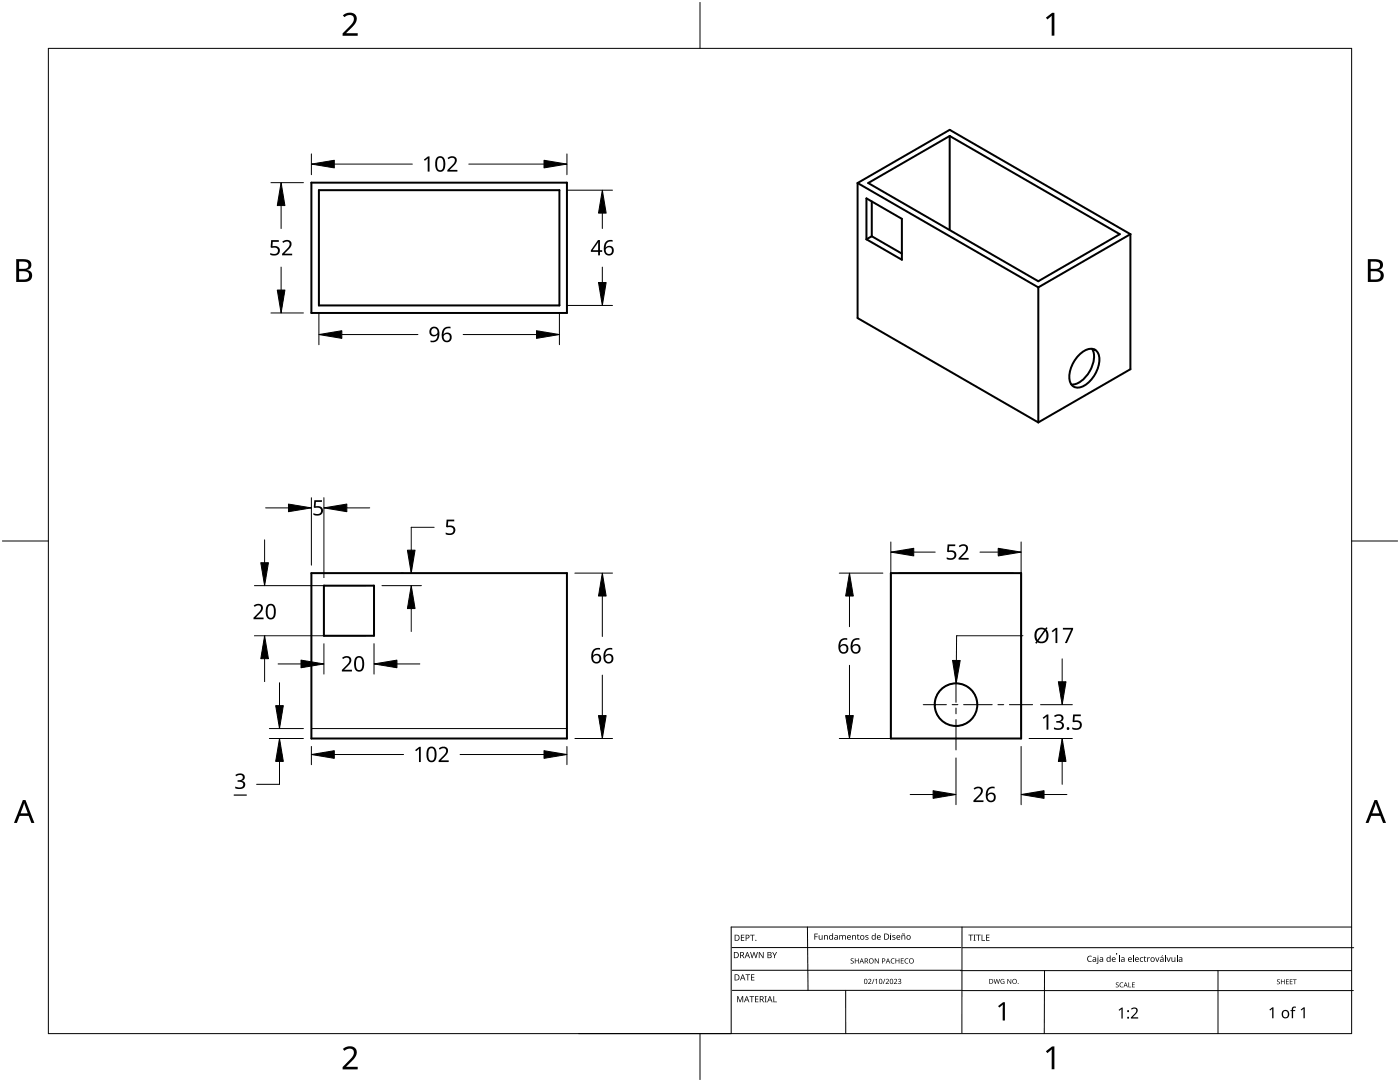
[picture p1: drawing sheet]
<svg xmlns="http://www.w3.org/2000/svg" width="279mm" height="216mm" viewBox="0 0 279 216" stroke-linecap="round" stroke-linejoin="round" font-family="sans-serif">
<g fill="none" stroke="#000" stroke-width=".4">
<path d="M62.1 36.4h51v26h-51zM63.6 37.9h48v23h-48zM171.2 36.5l36 20.8M171.2 36.5v27l36 20.8M171.2 36.5l18.3-10.6 36.1 20.8M172.9 39.6l7.1 4.1v8.1l-7.1-4.1zM173.3 36.5l16.2-9.4 34 19.6-16.3 9.4zM189.5 27.1v18.8M174 40.2v6.9M174 47.1l6 3.5M174 47.1l-1.1 .6M207.2 57.3v27"/>
<path d="M225.6 46.7l-18.4 10.6M225.6 46.7v27l-18.4 10.6M215.3 70.9a2.88 2.88 0 0 1 3.2-1.1 2.88 2.88 0 0 1 .7 3.4 5.7 5.7 0 0 1-3.9 4.1 1.78 1.78 0 0 1-1.9-2.1 6.7 6.7 0 0 1 1.9-4.3zM217.9 69.6a4.9 4.9 0 0 1-.9 5.2 4 4 0 0 1-3.2 1.9M62.1 114.4h51v33h-51zM64.6 116.9h10v10h-10zM177.8 114.4h26v33h-26z"/>
<circle cx="190.8" cy="140.6" r="4.3"/>
</g>
<path d="M9.7 9.7h260v196.5h-260z" fill="none" stroke="#000" stroke-width=".2"/>
<path d="M139.7 .5v9.2M.5 108h9.2M269.7 108h9.2M139.7 206.2v9.2" fill="none" stroke="#000" stroke-width=".2"/>
<g fill="#000">
<path d="M68.4 3.1a1.64 1.64 0 0 1 2.8 .4 2.52 2.52 0 0 1-1.2 2.2l-.9 .9h2.3v.5h-3v-.4l1.2-1.2a1.95 1.95 0 0 0 .9-2.2 1.23 1.23 0 0 0-1.8 .1zM208.7 3.5l1.3-.9h.4v4.5h-.5v-4l-.9 .8zM68.4 209.3a1.64 1.64 0 0 1 2.8 .4 2.52 2.52 0 0 1-1.2 2.2l-.9 1h2.3v.5h-3v-.5l1.2-1.2a1.95 1.95 0 0 0 .9-2.1 1.23 1.23 0 0 0-1.8 .1zM208.7 209.8l1.3-1h.4v4.6h-.5v-4l-.9 .7z"/>
<path d="M3.2 51.7h1.3a1.28 1.28 0 0 1 1.7 1.3 1.04 1.04 0 0 1-.8 .9 1.23 1.23 0 0 1 1 1.5 1.23 1.23 0 0 1-1.6 .9h-1.6zM3.8 54.1v1.7h.9a.86 .86 0 0 0 1.1-.9 .86 .86 0 0 0-1.1-.8zM3.8 52.2v1.4h.8a.78 .78 0 0 0 1.1-.7 .78 .78 0 0 0-1.1-.7z"/>
<path d="M273 51.7h1.3a1.28 1.28 0 0 1 1.7 1.3 1.04 1.04 0 0 1-.9 .9 1.23 1.23 0 0 1 1 1.5 1.23 1.23 0 0 1-1.5 .9h-1.6zM273.6 54.1v1.7h.9a.86 .86 0 0 0 1.1-.9 .86 .86 0 0 0-1.2-.8zM273.6 52.2v1.4h.8a.78 .78 0 0 0 1-.7 .78 .78 0 0 0-1.1-.7z"/>
<path d="M4.6 159.6h.5l1.8 4.6h-.6l-.6-1.4h-1.8l-.5 1.4h-.6zM4.8 160.2l-.7 2.1h1.4z"/>
<path d="M274.3 159.6h.5l1.8 4.6h-.6l-.5-1.4h-1.8l-.6 1.4h-.6zM274.6 160.2l-.7 2.1h1.4z"/>
</g>
<path d="M146.1 189.1h45.7M146.1 193.6h45.7M146.2 197.6h45.7M161.1 185l.2 12.6M168.8 197.6v8.6M191.6 193.7h78.1M192 185v21.1M192 197.7h78.1M192.1 189.1h78.1M208.5 193.7l-.1 12.5M243.1 193.7v12.5M269.7 185h-123.8v21.2h-30.5" fill="none" stroke="#000" stroke-width=".2"/>
<g fill="#000">
<path d="M147.1 198.8h.2l.4 1 .4-1h.2v1.2h-.1v-1.1l-.4 1.1h-.2l-.4-1.1v1.1h-.1zM147.9 186.5h.6v.2h-.5v.3h.5v.2h-.5v.4h.5v.1h-.6zM148.8 194.4h.9v.2h-.4v1h-.1v-1h-.4zM149.6 198.8h.9v.1h-.4v1.1h-.1v-1.1h-.4zM149.7 186.5h.9v.2h-.4v1h-.1v-1h-.4zM149.9 194.4h.7v.2h-.6v.3h.5v.2h-.5v.4h.6v.1h-.7zM149.7 190h.2l.2 1 .3-1h.2l.2 1 .3-1h.1l-.3 1.2h-.1l-.3-1.1-.3 1.1h-.2zM150.7 198.8h.7v.1h-.6v.4h.5v.1h-.5v.5h.6v.1h-.7zM151.4 190h.2l.7 1v-1h.1v1.2h-.2l-.6-1v1h-.2zM152.6 198.8h.4l-.1 .1v1l.1 .1h-.4l.1-.1v-1zM154.3 198.8h.2v1.1h.5v.1h-.7zM154.1 190h.2l.3 .6 .3-.6h.2l-.4 .7v.5h-.2v-.5z"/>
<path d="M162.5 186.3h.7v.1h-.5v.5h.5v.1h-.5v.5h-.2zM163.4 186.6h.1v.6a.24 .24 0 0 0 .3 .2 .24 .24 0 0 0 .2-.3v-.5h.2v.9l-.2-.1a.35 .35 0 0 1-.4 .1 .35 .35 0 0 1-.2-.3zM164.4 186.6l.2 .1a.35 .35 0 0 1 .4-.1 .35 .35 0 0 1 .2 .3v.6h-.1v-.6a.24 .24 0 0 0-.3-.2 .24 .24 0 0 0-.2 .3v.5h-.2zM167.5 186.6l.1 .1 .3-.1a.35 .35 0 0 0 .6 0l.3 .2v.7h-.1v-.6a.22 .22 0 0 0-.3-.2 .22 .22 0 0 0-.2 .3v.5h-.1v-.6a.23 .23 0 0 0-.3-.2 .23 .23 0 0 0-.2 .3v.5h-.1zM169.8 191.3l.4-.1 .2 .1-.1 .1a.24 .24 0 0 0-.3-.1 .24 .24 0 0 0-.1 .3 .24 .24 0 0 0 .3 .1 .32 .32 0 0 1 .1 .6 .32 .32 0 0 1-.5-.2 .26 .26 0 0 0 .4 .1 .26 .26 0 0 0 0-.4 .26 .26 0 0 0-.3-.1zM170 186.6l.2 .1a.35 .35 0 0 1 .4-.1 .35 .35 0 0 1 .2 .3v.6h-.1v-.6a.24 .24 0 0 0-.3-.2 .24 .24 0 0 0-.2 .3v.5h-.2zM170.6 191.2h.1v.5h.6v-.5h.1v1.1h-.1v-.5h-.6v.5h-.1zM171.2 186.4l.1 .2h.2v.1h-.2v.6l.2 .1v.1l-.4-.1v-.7l-.1-.1zM172.7 186.7l.6-.1-.2 .1a.19 .19 0 0 0-.2 0 .19 .19 0 0 0 0 .3 .19 .19 0 0 0 .2 0 .31 .31 0 0 1 .1 .5 .31 .31 0 0 1-.5-.2l.1 .1a.22 .22 0 0 0 .3 0 .22 .22 0 0 0 0-.3 .22 .22 0 0 0-.2-.1l-.2-.1zM173.3 195.4a.37 .37 0 0 1 .6 .1 .37 .37 0 0 1-.3 .5l-.2 .2h.5v.1h-.7l.3-.3a.27 .27 0 0 0 .3-.3 .27 .27 0 0 0-.4-.2zM174.4 195.3h.1l-.4 1h-.1zM174.6 195.5l.4-.2v1h-.1v-.8l-.2 .1z"/>
<path d="M174.6 191.2h.1l.6 .9v-.9h.1v1.1h-.2l-.5-.9v.9h-.1zM176.5 195.3h.2l-.4 1h-.1zM176.8 195.4a.37 .37 0 0 1 .6 .1 .37 .37 0 0 1-.3 .5l-.2 .2h.5v.1h-.6l.2-.3a.27 .27 0 0 0 .3-.3 .27 .27 0 0 0-.4-.2zM177.7 186.6h.1v.9h-.1zM177.9 191.4l.4-.2 .2 .1v.1a.41 .41 0 0 0-.6 .4 .41 .41 0 0 0 .6 .3 .48 .48 0 0 1-.7 0 .48 .48 0 0 1 .1-.7zM178.1 186.7l.6-.1-.2 .1a.19 .19 0 0 0-.2 0 .19 .19 0 0 0-.1 .3 .19 .19 0 0 0 .3 0 .31 .31 0 0 1 .1 .5 .31 .31 0 0 1-.5-.2l.1 .1a.22 .22 0 0 0 .3 0 .22 .22 0 0 0 0-.3 .22 .22 0 0 0-.3-.1l-.1-.1zM178.4 195.4a.37 .37 0 0 1 .6 .1 .37 .37 0 0 1-.2 .5l-.3 .2h.6v.1h-.7l.3-.3a.27 .27 0 0 0 .2-.3 .27 .27 0 0 0-.3-.2zM178.7 191.2h.1v.5h.6v-.5h.1v1.1h-.1v-.5h-.6v.5h-.1zM179.2 195.4a.32 .32 0 0 1 .5-.1 .32 .32 0 0 1 0 .5h-.1a.32 .32 0 0 1 .2 .5 .32 .32 0 0 1-.5 0l-.1-.1a.26 .26 0 0 0 .4 .1 .26 .26 0 0 0 0-.4l-.2-.1a.23 .23 0 0 0 .3-.1 .23 .23 0 0 0-.1-.3 .23 .23 0 0 0-.3 .1zM179.8 191.2h.5v.1h-.4v.4h.4v.1h-.4v.3h.4v.2h-.5zM180 186.3h.6a.28 .28 0 0 1-.2 .2 .28 .28 0 0 1-.3-.1l-.1 .1zM179.9 186.6l.1 .1a.35 .35 0 0 1 .4-.1 .35 .35 0 0 1 .3 .3v.6h-.2v-.6a.24 .24 0 0 0-.3-.2 .24 .24 0 0 0-.1 .3v.5h-.2z"/>
<path d="M180.6 191.4l.5-.2 .2 .1-.1 .1a.41 .41 0 0 0-.6 .4 .41 .41 0 0 0 .6 .3 .48 .48 0 0 1-.6 0 .48 .48 0 0 1 0-.7zM193.3 186.5h.9v.1h-.4v1.1h-.1v-1.1h-.4zM194.3 186.5h.4l-.1 .1v1l.1 .1h-.4l.1-.1v-1zM194.8 186.5h.9v.1h-.4v1.1h-.1v-1.1h-.4zM195.9 186.5h.1v1.1h.6v.1h-.7zM196.8 186.5h.7v.1h-.6v.4h.5v.1h-.5v.5h.6v.1h-.7zM198.3 195.3h.1l.2 .9 .3-.9h.1l.2 .9 .2-.9h.2l-.3 1h-.1l-.3-.8-.2 .8h-.1zM199.8 195.5l.4-.2 .2 .1-.1 .1a.4 .4 0 0 0-.5 .3 .4 .4 0 0 0 .5 .4v-.3l-.2-.1h.4v.5a.53 .53 0 0 1-.7-.1 .53 .53 0 0 1 0-.7zM201 195.3h.2l.5 .8v-.8h.1v1h-.1l-.5-.8v.8h-.2zM217.1 190.9l.5-.2 .3 .1-.1 .1a.49 .49 0 0 0-.7 .4 .49 .49 0 0 0 .7 .5 .52 .52 0 0 1-.6 0 .52 .52 0 0 1-.2-.6zM219 191h.2v1.1l-.3 .2-.1-.1 .2-.1zM222.7 196.1l.4-.1 .2 .1-.1 .1a.24 .24 0 0 0-.3-.1 .24 .24 0 0 0-.1 .3 .24 .24 0 0 0 .3 .1 .31 .31 0 0 1 0 .5 .31 .31 0 0 1-.4-.1 .24 .24 0 0 0 .3 .1 .24 .24 0 0 0 .1-.4l-.4-.2z"/>
<path d="M223.3 190.6h.2v1.3h-.2zM223.6 196.2l.3-.2 .3 .1-.1 .1a.39 .39 0 0 0-.5 .3 .39 .39 0 0 0 .5 .4 .46 .46 0 0 1-.6-.1 .46 .46 0 0 1 .1-.6zM225.2 196h.1v.9h.5v.1h-.6zM226.1 190.6h.2v1.3h-.2zM225.9 196h.6v.1h-.5v.3h.4v.2h-.4v.3h.5v.1h-.6zM227.6 191.1l.4-.1h.1v.2a.33 .33 0 0 0-.5 .3 .33 .33 0 0 0 .5 .3 .42 .42 0 0 1-.6 0 .42 .42 0 0 1 .1-.7zM228.4 190.8l.1 .2h.3v.1h-.3v.6l.3 .1-.1 .1-.3-.1-.1-.7h-.1zM228.9 191l.2 .2 .4-.2-.4 .3v.6h-.2zM230.5 191h.2l.3 .8 .2-.8h.2l-.3 .9h-.2zM231.9 190.6h.2l-.3 .3zM232.5 190.6h.1v1.3h-.1zM232.8 191h.2l.2 .8 .3-.8h.2l-.4 .9h-.2z"/>
<path d="M233.8 191h.1v.6a.24 .24 0 0 0 .3 .2 .24 .24 0 0 0 .2-.3v-.5h.2v.9l-.2-.1a.35 .35 0 0 1-.4 .1 .35 .35 0 0 1-.2-.3zM234.9 190.6h.1v1.3h-.1zM254.9 195.5l.3-.1 .2 .1v.1a.24 .24 0 0 0-.3-.1 .24 .24 0 0 0-.1 .3 .24 .24 0 0 0 .3 .1 .31 .31 0 0 1 0 .5 .31 .31 0 0 1-.5-.2 .24 .24 0 0 0 .4 .2 .24 .24 0 0 0 0-.4l-.3-.2zM255.6 195.4h.2v.4h.5v-.4h.1v1h-.1v-.5h-.5v.5h-.2zM256.7 195.4h.5v.1h-.4v.3h.4v.1h-.4v.4h.4v.1h-.5zM257.4 195.4h.6v.1h-.5v.3h.4v.1h-.4v.4h.5v.1h-.6zM258 195.4h.8v.1h-.3v.9h-.2v-.9h-.3zM199.2 200.8l1-.8h.4v3.6h-.5v-3.1l-.7 .6zM223.3 201.5l.5-.4h.3v2.1h-.3v-1.9l-.4 .4zM225.7 201.3a.76 .76 0 0 1 1.2-.1 .76 .76 0 0 1-.3 1.2l-.6 .6h1.1v.2h-1.4v-.2l.8-.8a.52 .52 0 0 0 .2-.8 .52 .52 0 0 0-.8 .1zM253.3 201.5l.6-.5h.3v2.2h-.3v-1.9l-.4 .3zM257.9 201l.3-.1h.4v.2h-.4l-.1 .2v.2h.4v.3h-.4v1.4h-.3v-1.4h-.3l.3-.3z"/>
<path d="M259.6 201.5l.6-.5h.2v2.2h-.3v-1.9l-.4 .3z"/>
<path d="M146.5 190h.3a.61 .61 0 0 1 .6 .6 .61 .61 0 0 1-.6 .6h-.3zM146.6 190.1v1h.2a.48 .48 0 0 0 .5-.5 .48 .48 0 0 0-.5-.5z"/>
<path d="M146.6 194.4h.4a.61 .61 0 0 1 .6 .6 .61 .61 0 0 1-.7 .6h-.3zM146.8 194.5v1h.1a.48 .48 0 0 0 .5-.5 .48 .48 0 0 0-.4-.5z"/>
<path d="M146.6 186.5h.4a.61 .61 0 0 1 .6 .6 .61 .61 0 0 1-.6 .6h-.4zM146.8 186.6v1h.1a.48 .48 0 0 0 .5-.5 .48 .48 0 0 0-.4-.5z"/>
<path d="M147.7 190h.3a.35 .35 0 0 1 .5 .2 .35 .35 0 0 1-.3 .4l.4 .6h-.2l-.3-.5h-.2v.5h-.2zM147.9 190.1v.5h.1a.23 .23 0 0 0 .3-.3 .23 .23 0 0 0-.3-.2z"/>
<path d="M148.2 194.4h.1l.5 1.2h-.2l-.1-.3h-.5l-.2 .3h-.1zM148.2 194.6l-.2 .5h.4z"/>
<path d="M149 198.8h.1l.5 1.2h-.2l-.1-.4h-.5l-.2 .4h-.1zM149 198.9l-.2 .6h.4z"/>
<path d="M149.1 190h.1l.5 1.2h-.2l-.1-.4h-.5l-.1 .4h-.2zM149.1 190.1l-.1 .6h.3z"/>
<path d="M148.8 186.5h.3a.41 .41 0 0 1 .5 .5 .41 .41 0 0 1-.6 .3v.4h-.2zM149 186.6v.5a.29 .29 0 0 0 .4-.2 .29 .29 0 0 0-.4-.3z"/>
<path d="M151.6 198.8h.4a.35 .35 0 0 1 .4 .2 .35 .35 0 0 1-.2 .4l.3 .6h-.2l-.3-.5h-.2v.5h-.2zM151.8 198.9v.5h.2a.23 .23 0 0 0 .2-.3 .23 .23 0 0 0-.2-.2z"/>
<path d="M153.2 190h.3a.31 .31 0 0 1 .5 .1 .31 .31 0 0 1-.3 .4 .33 .33 0 0 1 .3 .4 .33 .33 0 0 1-.4 .3h-.4zM153.3 190.6v.5h.3a.23 .23 0 0 0 .3-.3 .23 .23 0 0 0-.3-.2zM153.3 190.1v.4h.2a.21 .21 0 0 0 .3-.2 .21 .21 0 0 0-.3-.2z"/>
<path d="M153.6 198.8h.1l.5 1.2h-.2l-.1-.4h-.5l-.2 .4h-.1zM153.6 198.9l-.2 .6h.4z"/>
<path d="M165.6 186.6h.3l.2 .1v-.5h.2v1.3l-.2-.1a.45 .45 0 0 1-.6 0 .45 .45 0 0 1 0-.7zM165.5 187.1a.35 .35 0 0 0 .7 0 .35 .35 0 0 0-.7 0z"/>
<path d="M166.6 186.7h.6v.8l-.1-.1a.31 .31 0 0 1-.4 .1 .31 .31 0 0 1-.2-.4 .31 .31 0 0 1 .4-.1h.2l-.1-.3-.4 .1zM166.7 187.1a.19 .19 0 0 0 0 .3 .19 .19 0 0 0 .3-.1 .19 .19 0 0 0-.1-.2z"/>
<path d="M169.1 186.7l.3-.1 .3 .1 .1 .4-.6 .1 .2 .2 .4-.1a.45 .45 0 0 1-.7 .1 .45 .45 0 0 1 0-.7zM169.3 186.8l-.1 .2h.5l-.2-.3z"/>
<path d="M171.9 191.2h.1l.4 1.1h-.1l-.1-.4h-.4l-.1 .4h-.2zM172 191.4l-.2 .4h.3z"/>
<path d="M171.6 187.1a.45 .45 0 0 1 .9 0 .45 .45 0 0 1-.9 0zM171.9 186.8a.35 .35 0 0 0 0 .5 .35 .35 0 0 0 .5-.1 .35 .35 0 0 0-.3-.5z"/>
<path d="M172.6 191.2h.3a.29 .29 0 0 1 .3 .2 .29 .29 0 0 1-.2 .4l.3 .5h-.1l-.3-.5h-.2v.5h-.1zM172.7 191.3v.4h.2a.2 .2 0 0 0 .2-.2 .2 .2 0 0 0-.3-.2z"/>
<path d="M172.6 195.4h.4l.1 .5a.38 .38 0 0 1-.4 .4 .38 .38 0 0 1-.3-.5zM172.6 195.5a.39 .39 0 0 0-.1 .5 .39 .39 0 0 0 .4 .2 .4 .4 0 0 0 .1-.5 .4 .4 0 0 0-.4-.2z"/>
<path d="M174.1 186.6h.3l.2 .1v-.5h.2v1.3l-.2-.1a.45 .45 0 0 1-.6 0 .45 .45 0 0 1 0-.7zM174 187.1a.35 .35 0 0 0 .7 0 .35 .35 0 0 0-.7 0z"/>
<path d="M173.3 191.7a.55 .55 0 0 1 1.1 0 .55 .55 0 0 1-1.1 0zM173.5 191.7a.4 .4 0 0 0 .8 0 .4 .4 0 0 0-.8 0z"/>
<path d="M175.1 186.7l.3-.1 .3 .1 .1 .4-.6 .1 .1 .2 .4-.1a.45 .45 0 0 1-.6 .1 .45 .45 0 0 1 0-.7zM175.2 186.8v.2h.4l-.1-.3z"/>
<path d="M175.5 195.4h.5l.1 .5a.38 .38 0 0 1-.5 .4 .38 .38 0 0 1-.2-.5zM175.6 195.5a.39 .39 0 0 0-.1 .5 .39 .39 0 0 0 .4 .2 .4 .4 0 0 0 .1-.5 .4 .4 0 0 0-.4-.2z"/>
<path d="M176 191.2h.3a.34 .34 0 0 1 .4 .4 .34 .34 0 0 1-.5 .3v.4h-.2zM176.2 191.3v.4a.25 .25 0 0 0 .4-.2 .25 .25 0 0 0-.4-.2z"/>
<path d="M176.5 186.3h.3a.61 .61 0 0 1 .6 .6 .61 .61 0 0 1-.6 .6h-.3zM176.6 186.4v1h.2a.48 .48 0 0 0 .5-.5 .48 .48 0 0 0-.5-.5z"/>
<path d="M177.2 191.2h.1l.4 1.1h-.2l-.1-.4h-.4l-.1 .4h-.1zM177.2 191.4l-.1 .4h.3z"/>
<path d="M177.7 195.4h.4l.1 .5a.38 .38 0 0 1-.4 .4 .38 .38 0 0 1-.2-.5zM177.8 195.5h-.1a.39 .39 0 0 0 0 .5 .39 .39 0 0 0 .3 .2 .4 .4 0 0 0 .2-.5 .4 .4 0 0 0-.4-.2z"/>
<path d="M179 186.7l.3-.1 .3 .1 .1 .4-.6 .1 .1 .2 .4-.1a.45 .45 0 0 1-.6 .1 .45 .45 0 0 1 0-.7zM179.1 186.8l-.1 .2h.5l-.1-.3z"/>
<path d="M180.8 187.1a.45 .45 0 0 1 .9 0 .45 .45 0 0 1-.9 0zM181.2 186.8a.35 .35 0 0 0-.1 .5 .35 .35 0 0 0 .6-.1 .35 .35 0 0 0-.4-.5z"/>
<path d="M181.3 191.7a.55 .55 0 0 1 1.1 0 .55 .55 0 0 1-1.1 0zM181.6 191.7a.38 .38 0 0 0 .7 0 .38 .38 0 0 0-.7 0z"/>
<path d="M197.4 195.3h.3a.49 .49 0 0 1 .5 .5 .49 .49 0 0 1-.5 .5h-.3zM197.6 195.4v.8h.3l.2-.2v-.4z"/>
<path d="M202 195.8a.49 .49 0 0 1 .9 0 .49 .49 0 0 1-.9 0zM202.2 195.8a.36 .36 0 0 0 .7 0 .36 .36 0 0 0-.7 0z"/>
<path d="M218.1 191.1h.6l.1 .8-.2-.1a.31 .31 0 0 1-.4 .2 .31 .31 0 0 1-.1-.5 .31 .31 0 0 1 .4-.1h.1v-.2h-.4zM218.2 191.6a.19 .19 0 0 0 .1 .2 .19 .19 0 0 0 .3-.1 .19 .19 0 0 0-.1-.2z"/>
<path d="M219.5 191.1h.6l.1 .8-.2-.1a.31 .31 0 0 1-.4 .2 .31 .31 0 0 1-.1-.5 .31 .31 0 0 1 .4-.1h.1v-.2h-.4zM219.6 191.6a.19 .19 0 0 0 .1 .2 .19 .19 0 0 0 .2-.1 .19 .19 0 0 0 0-.2z"/>
<path d="M221 191.1l.2-.1 .3 .1v-.5h.1v1.3l-.1-.1a.45 .45 0 0 1-.7 0 .45 .45 0 0 1 .1-.7zM220.9 191.5a.31 .31 0 0 0 .6 0 .31 .31 0 0 0-.6 0z"/>
<path d="M222 191.1l.3-.1 .3 .1 .1 .4-.7 .1 .2 .2h.4a.45 .45 0 0 1-.7 0 .45 .45 0 0 1 .1-.7zM222.1 191.2l-.1 .2h.5l-.1-.3z"/>
<path d="M223.8 191.1h.6v.8l-.1-.1a.31 .31 0 0 1-.4 .2 .31 .31 0 0 1-.2-.5 .31 .31 0 0 1 .4-.1h.2l-.1-.2h-.4zM223.9 191.6a.19 .19 0 0 0 .1 .2 .19 .19 0 0 0 .2-.1 .19 .19 0 0 0 0-.2z"/>
<path d="M224.6 196l.5 1-.3-.3h-.4l-.2 .3zM224.6 196.2l-.1 .4h.3z"/>
<path d="M225.2 191.1l.3-.1 .3 .1 .1 .4-.6 .1 .1 .2h.4a.45 .45 0 0 1-.6 0 .45 .45 0 0 1 0-.7zM225.3 191.2v.2h.4l-.1-.3z"/>
<path d="M226.6 191.1l.3-.1 .3 .1 .1 .4-.6 .1 .1 .2h.4a.45 .45 0 0 1-.6 0 .45 .45 0 0 1 0-.7zM226.7 191.2v.2h.4l-.1-.3z"/>
<path d="M229.5 191.5a.45 .45 0 0 1 .9 0 .45 .45 0 0 1-.9 0zM229.9 191.2a.35 .35 0 0 0-.1 .5 .35 .35 0 0 0 .6-.1 .35 .35 0 0 0-.4-.5z"/>
<path d="M231.6 191.1h.6v.8l-.1-.1a.31 .31 0 0 1-.4 .2 .31 .31 0 0 1-.2-.5 .31 .31 0 0 1 .4-.1h.2l-.1-.2h-.4zM231.7 191.6a.19 .19 0 0 0 .1 .2 .19 .19 0 0 0 .2-.1 .19 .19 0 0 0-.1-.2z"/>
<path d="M235.3 191.1h.6l.1 .8-.2-.1a.31 .31 0 0 1-.4 .2 .31 .31 0 0 1-.1-.5 .31 .31 0 0 1 .4-.1h.1v-.2h-.4zM235.4 191.6a.19 .19 0 0 0 .1 .2 .19 .19 0 0 0 .3-.1 .19 .19 0 0 0-.1-.2z"/>
<path d="M256 201.7a.81 .81 0 0 1 1.2 .1 .81 .81 0 0 1-.2 1.2 .81 .81 0 0 1-1.2-.3v-.5zM256.2 201.8a.6 .6 0 0 0-.1 .9 .6 .6 0 0 0 .8 .1l.1-.2a.56 .56 0 0 0-.1-.7 .56 .56 0 0 0-.7-.1z"/>
<circle cx="150.9" cy="187.6" r=".11"/>
<circle cx="177.8" cy="186.3" r=".09"/>
<circle cx="203.2" cy="196.2" r=".09"/>
<circle cx="219.1" cy="190.8" r=".09"/>
<circle cx="225.1" cy="203.1" r=".2"/>
<circle cx="225.2" cy="201.8" r=".2"/>
</g>
<g fill="none" stroke="#000" stroke-width=".2">
<path d="M54.1 36.4h6.5M62.1 30.7v4.2M66.7 32.7h15.6M93.6 32.7h15M113.1 30.7v4.2M113.2 37.9h9M56.1 41v4.6M56.1 53.3v4.6M120.2 42.5v3.1M120.2 53.3v3.1M54.1 62.4h6.5M63.6 62.5v6.3"/>
<path d="M68.2 66.8h15.2M92.4 66.8h14.7M111.6 62.5v6.3M113.2 60.9h9M62.1 99.3v13.5M64.6 99.3v16M50.8 116.9h22.3M52.8 107.7v4.6M53 101.3h4.6M69.2 101.3h4.6M76.2 116.9h7.9M80 114.4h.5"/>
<path d="M86.6 105.2h-4.5v9.2M114.7 114.4h7.5M120.2 118.9v8.1M167.5 114.4h8.7M169.5 118.9v6.2M177.8 108.1v37.7M179.4 114.4h22.8M182.4 110.2h4.2M195.6 110.2h3.6M203.8 108.1v37.7M50.8 126.9h22.3M52.8 131.4v4.6"/>
<path d="M55.5 132.5h4.6M55.8 136.2v4.6M64.6 128.4v6.1M74.6 128.4v6.1M79.2 132.5h4.6M82.1 121.4v4.6M120.2 134.7v8.1M169.5 132.7v10.1M204.2 126.9h-13.3v4.9M212 131.5v4.5M53.8 147.4h6.8M53.8 145.4h6.8"/>
<path d="M55.8 147.4v9.1h-4.6M62.1 148.9v3.7M66.7 150.6h13.8M91.8 150.6h16.8M113.1 148.9v3.7M114.7 147.4h7.5M167.5 147.4h34.7M181.6 158.5h4.6M190.8 151.2v9.4M203.8 148.9v11.7M205.4 147.4h8.6M207.7 140.6h6.3"/>
<path d="M208.4 158.5h4.5M212 151.9v4.6"/>
</g>
<g fill="#000" stroke="#000" stroke-width=".2">
<path d="M62.1 32.7l4.6-.7v1.5zM108.6 32l4.5 .7-4.5 .8zM56.1 36.4l.8 4.6h-1.6zM55.3 57.9h1.6l-.8 4.5zM120.2 37.9l.8 4.6h-1.6zM119.4 56.4h1.6l-.8 4.5zM63.6 66.8l4.6-.8v1.5zM107.1 66l4.5 .8-4.5 .7zM52 112.3h1.6l-.8 4.6zM57.6 100.6l4.5 .7-4.5 .8zM64.6 101.3l4.6-.7v1.5zM81.3 109.8h1.5l-.7 4.6z"/>
<path d="M120.2 114.4l.8 4.5h-1.6zM169.5 114.4l.8 4.5h-1.5zM177.8 110.2l4.6-.8v1.5zM199.2 109.4l4.6 .8-4.6 .7zM52.8 126.9l.8 4.5h-1.6zM60.1 131.7l4.5 .8-4.5 .7zM74.6 132.5l4.6-.8v1.5zM82.1 116.9l.7 4.5h-1.5zM190.1 131.8h1.5l-.8 4.6zM211.2 136h1.5l-.7 4.6zM55.8 147.4l.7 4.5h-1.5zM55 140.8h1.5l-.7 4.6z"/>
<path d="M62.1 150.6l4.6-.8v1.5zM108.6 149.8l4.5 .8-4.5 .7zM119.4 142.8h1.6l-.8 4.6zM168.8 142.8h1.5l-.8 4.6zM186.2 157.8l4.6 .7-4.6 .8zM203.8 158.5l4.6-.7v1.5zM212 147.4l.7 4.5h-1.5z"/>
</g>
<g fill="#000">
<path d="M84.6 31.8l.8-.6h.3v3h-.3v-2.6l-.6 .5zM89.3 31.5a1.01 1.01 0 0 1 1.2-.3 1.01 1.01 0 0 1 .6 1l-.2 .5-1.1 1.2h1.5v.3h-2v-.3l1.1-1.1a.72 .72 0 0 0 .4-.6 .72 .72 0 0 0-.4-.7l-.9 .3zM54.1 47.9h1.5v.4h-1.2v.8a1.02 1.02 0 0 1 1.5 .9 1.02 1.02 0 0 1-1.4 1l-.6-.2v-.3a.88 .88 0 0 0 1 .2 .88 .88 0 0 0 .6-.8 .85 .85 0 0 0-1.3-.4l-.2-.2zM56.3 48.2a1.01 1.01 0 0 1 1.2-.3 1.01 1.01 0 0 1 .7 1l-.3 .5-1.1 1.2h1.5v.4h-2v-.4l1.1-1.1a.72 .72 0 0 0 .4-.6 .72 .72 0 0 0-.4-.7l-.9 .3zM62.7 99.8h1.6v.4h-1.3v.8a1.02 1.02 0 0 1 1.5 .9 1.02 1.02 0 0 1-1.4 1l-.6-.2v-.3a.88 .88 0 0 0 1 .2 .88 .88 0 0 0 .6-.8 .85 .85 0 0 0-1.3-.4l-.2-.2zM89.1 103.7h1.6v.3h-1.2l-.1 .9a1.02 1.02 0 0 1 1.5 .8 1.02 1.02 0 0 1-1.4 1.1l-.6-.2v-.4a.88 .88 0 0 0 1 .3 .88 .88 0 0 0 .6-.9 .85 .85 0 0 0-1.3-.4l-.2-.1zM189.1 108.6h1.5v.4h-1.2v.9a1.02 1.02 0 0 1 1.5 .8 1.02 1.02 0 0 1-1.4 1l-.6-.2v-.3a.88 .88 0 0 0 1 .2 .88 .88 0 0 0 .6-.8 .85 .85 0 0 0-1.3-.4l-.2-.1zM191.3 108.9a1.01 1.01 0 0 1 1.2-.3 1.01 1.01 0 0 1 .7 1l-.3 .6-1.1 1.1h1.5v.4h-2v-.3l1.1-1.2a.72 .72 0 0 0 .4-.6 .72 .72 0 0 0-.4-.7l-.9 .3zM50.6 120.8a1.01 1.01 0 0 1 1.2-.3 1.01 1.01 0 0 1 .7 1l-.3 .6-1.1 1.1h1.5v.4h-2v-.3l1.1-1.2a.72 .72 0 0 0 .4-.6 .72 .72 0 0 0-.4-.7l-.9 .3zM68.3 131.3a1.01 1.01 0 0 1 1.1-.4 1.01 1.01 0 0 1 .7 1l-.3 .6-1.1 1.1h1.5v.4h-2v-.3l1.1-1.1a.72 .72 0 0 0 .5-.7 .72 .72 0 0 0-.5-.7l-.8 .3zM209.9 125.9l.8-.6h.3v3h-.4l.1-2.6-.6 .5zM212.1 125.3h2.1v.3l-1.3 2.7h-.4l1.3-2.7h-1.7z"/>
<path d="M47 154.6a1.06 1.06 0 0 1 1.1-.3 1.06 1.06 0 0 1 .7 .9l-.2 .4-.4 .2a.82 .82 0 0 1 .8 .9 .82 .82 0 0 1-1 .7l-1.1-.1v-.4a1.08 1.08 0 0 0 1.6-.2 .62 .62 0 0 0-.8-.7h-.3v-.3a.7 .7 0 0 0 .8-.1 .7 .7 0 0 0 .2-.7 .89 .89 0 0 0-1.3 0zM82.8 149.7l.9-.7h.3v3.1h-.4v-2.7l-.6 .5zM87.6 149.3a1.01 1.01 0 0 1 1.1-.3 1.01 1.01 0 0 1 .7 1l-.3 .6-1.1 1.1h1.5v.4h-2v-.4l1.1-1.1a.72 .72 0 0 0 .5-.6 .72 .72 0 0 0-.5-.7l-.8 .3zM208.1 143.2l.8-.6h.3v3h-.3v-2.6l-.6 .5zM210.4 142.8a1.06 1.06 0 0 1 1.1-.3 1.06 1.06 0 0 1 .7 .9l-.1 .4-.5 .2a.82 .82 0 0 1 .8 .9 .82 .82 0 0 1-1 .7l-1.1-.1v-.4a1.08 1.08 0 0 0 1.6-.2 .62 .62 0 0 0-.8-.7h-.3v-.3a.7 .7 0 0 0 .8-.1 .7 .7 0 0 0 .2-.7 .89 .89 0 0 0-1.3 0zM214.2 142.6h1.5v.3h-1.2l-.1 .9a1.02 1.02 0 0 1 1.5 .8 1.02 1.02 0 0 1-1.4 1l-.5-.1v-.4a.88 .88 0 0 0 1 .3 .88 .88 0 0 0 .5-.9 .85 .85 0 0 0-1.3-.4l-.1-.1zM194.3 157.3a1.01 1.01 0 0 1 1.2-.3 1.01 1.01 0 0 1 .6 1l-.2 .5-1.2 1.2h1.6v.3h-2v-.3l1.1-1.1a.72 .72 0 0 0 .4-.6 .72 .72 0 0 0-.5-.7l-.8 .3z"/>
<path d="M87.2 31.4a1.05 1.05 0 0 1 1.3 0 1.05 1.05 0 0 1 .4 1.1 1.3 1.3 0 0 1-1 1.8 1.22 1.22 0 0 1-1-1.6v-.8zM87.5 31.6a1.88 1.88 0 0 0 .2 2.4 .71 .71 0 0 0 .8-1 1.17 1.17 0 0 0-.6-1.5z"/>
<path d="M119.3 47.9h.4v2h.5v.4h-.5v.7h-.3v-.7h-1.5v-.4zM119.4 48.3l-1.1 1.6h1.1z"/>
<path d="M120.9 48.2l.5-.3h.5h.4v.3a1.03 1.03 0 0 0-1.4 1.2 .96 .96 0 0 1 1.5 .1 .96 .96 0 0 1-.5 1.4 1.14 1.14 0 0 1-1.2-.3 1.14 1.14 0 0 1-.2-1.2l.1-.7zM120.8 50a.7 .7 0 0 0 1.4 0 .7 .7 0 0 0-1.4 0z"/>
<path d="M86 65.5a1.11 1.11 0 0 1 1.3-.1 1.11 1.11 0 0 1 .4 1.3 1.38 1.38 0 0 1-1.8 1.6v-.4a1.01 1.01 0 0 0 1.1-.1 1.01 1.01 0 0 0 .3-1 .94 .94 0 0 1-1.4 .1 .94 .94 0 0 1 .1-1.4zM86 66.2a.7 .7 0 0 0 1.4 0 .7 .7 0 0 0-1.4 0z"/>
<path d="M88.6 65.5l.3-.2 .6-.1h.4v.3a1.03 1.03 0 0 0-1.4 1.2 .95 .95 0 0 1 1.5 0 .95 .95 0 0 1-.3 1.4 1.13 1.13 0 0 1-1.2-.1 1.13 1.13 0 0 1-.3-1.3l.1-.7zM88.5 67.3a.66 .66 0 0 0 1.3 0 .66 .66 0 0 0-1.3 0z"/>
<path d="M53.4 120.7a1.05 1.05 0 0 1 1.2 0 1.05 1.05 0 0 1 .4 1.2 1.31 1.31 0 0 1-1 1.7 1.22 1.22 0 0 1-1-1.6l.1-.8zM53.6 121a1.88 1.88 0 0 0 .3 2.3 .71 .71 0 0 0 .8-1 1.17 1.17 0 0 0-.7-1.5z"/>
<path d="M71.1 131.1a1.05 1.05 0 0 1 1.2 0 1.05 1.05 0 0 1 .4 1.2 1.3 1.3 0 0 1-1 1.7 1.22 1.22 0 0 1-1-1.5l.1-.9zM71.3 131.4a1.88 1.88 0 0 0 .2 2.3 .71 .71 0 0 0 .8-.9 1.17 1.17 0 0 0-.6-1.6z"/>
<path d="M118.4 129.6l.5-.3h.5h.4v.3a1.03 1.03 0 0 0-1.4 1.2 .96 .96 0 0 1 1.5 .1 .96 .96 0 0 1-.5 1.4 1.14 1.14 0 0 1-1.2-.3 1.14 1.14 0 0 1-.2-1.2l.1-.7zM118.3 131.4a.7 .7 0 0 0 1.4 0 .7 .7 0 0 0-1.4 0z"/>
<path d="M120.9 129.6l.4-.3h.5h.4v.3a1.03 1.03 0 0 0-1.4 1.2 .95 .95 0 0 1 1.5 0 .95 .95 0 0 1-.3 1.4 1.13 1.13 0 0 1-1.3-.1 1.13 1.13 0 0 1-.3-1.3l.2-.7zM120.8 131.4a.66 .66 0 0 0 1.3 0 .66 .66 0 0 0-1.3 0z"/>
<path d="M167.8 127.7l.4-.3 .5-.1 .4 .1v.3a1.03 1.03 0 0 0-1.4 1.2 .96 .96 0 0 1 1.5 0 .96 .96 0 0 1-.5 1.5 1.14 1.14 0 0 1-1.1-.3 1.14 1.14 0 0 1-.3-1.2l.2-.7zM167.7 129.5a.66 .66 0 0 0 1.3 0 .66 .66 0 0 0-1.3 0z"/>
<path d="M170.2 127.7l.5-.3 .4-.1 .4 .1v.3a1.03 1.03 0 0 0-1.4 1.2 .95 .95 0 0 1 1.5-.1 .95 .95 0 0 1-.3 1.5 1.13 1.13 0 0 1-1.2-.2 1.13 1.13 0 0 1-.3-1.2l.1-.7zM170.1 129.5a.66 .66 0 0 0 1.3 0 .66 .66 0 0 0-1.3 0z"/>
<path d="M206.8 125.6l.9-.4 .9 .2 .2-.3 .3 .2-.3 .3a1.58 1.58 0 0 1 .3 2 1.58 1.58 0 0 1-1.9 .6h-.1l-.2 .2-.3-.1 .2-.3a2.01 2.01 0 0 1 0-2.4zM208.6 125.9l-1.3 2a1.08 1.08 0 0 0 1.2-.1 1.08 1.08 0 0 0 .3-1.3zM207.2 125.8a1.68 1.68 0 0 0-.2 1.8l1.4-1.9-.7-.1z"/>
<path d="M85.5 149.2a1.05 1.05 0 0 1 1.2 0 1.05 1.05 0 0 1 .4 1.2 1.31 1.31 0 0 1-1 1.7 1.22 1.22 0 0 1-1-1.6l.1-.8zM85.7 149.5a1.88 1.88 0 0 0 .3 2.3 .71 .71 0 0 0 .7-1 1.17 1.17 0 0 0-.6-1.5z"/>
<path d="M197.2 157.3l.4-.3h.5h.4v.3a1.03 1.03 0 0 0-1.4 1.2 .96 .96 0 0 1 1.6 .1 .96 .96 0 0 1-.5 1.4 1.14 1.14 0 0 1-1.2-.3 1.14 1.14 0 0 1-.3-1.2l.2-.7zM197.1 159.1a.66 .66 0 0 0 1.3 0 .66 .66 0 0 0-1.3 0z"/>
<circle cx="213.2" cy="145.4" r=".27"/>
</g>
<path d="M190.8 134.1v6M184.3 140.6h4.6M190 140.6h1.2M190.8 141.3v1.1M190.8 143.6v6M192.3 140.6h5.7M193.8 143.6l-1.4 .9-1.6 .4M195 140.6a4.3 4.3 0 0 0-5.8-3.9 4.3 4.3 0 0 0-1.4 6.9M199.2 140.6h1.1M201.4 140.6h4.7" fill="none" stroke="#000" stroke-width=".2"/>
<g fill="none" stroke="#000" stroke-width=".2">
<path d="M62.1 145.4h51"/>
<circle cx="222.8" cy="190.3" r=".03"/>
</g>
<path d="M46.7 158.7h2.5" fill="none" stroke="#000" stroke-width=".25"/>
</svg>
